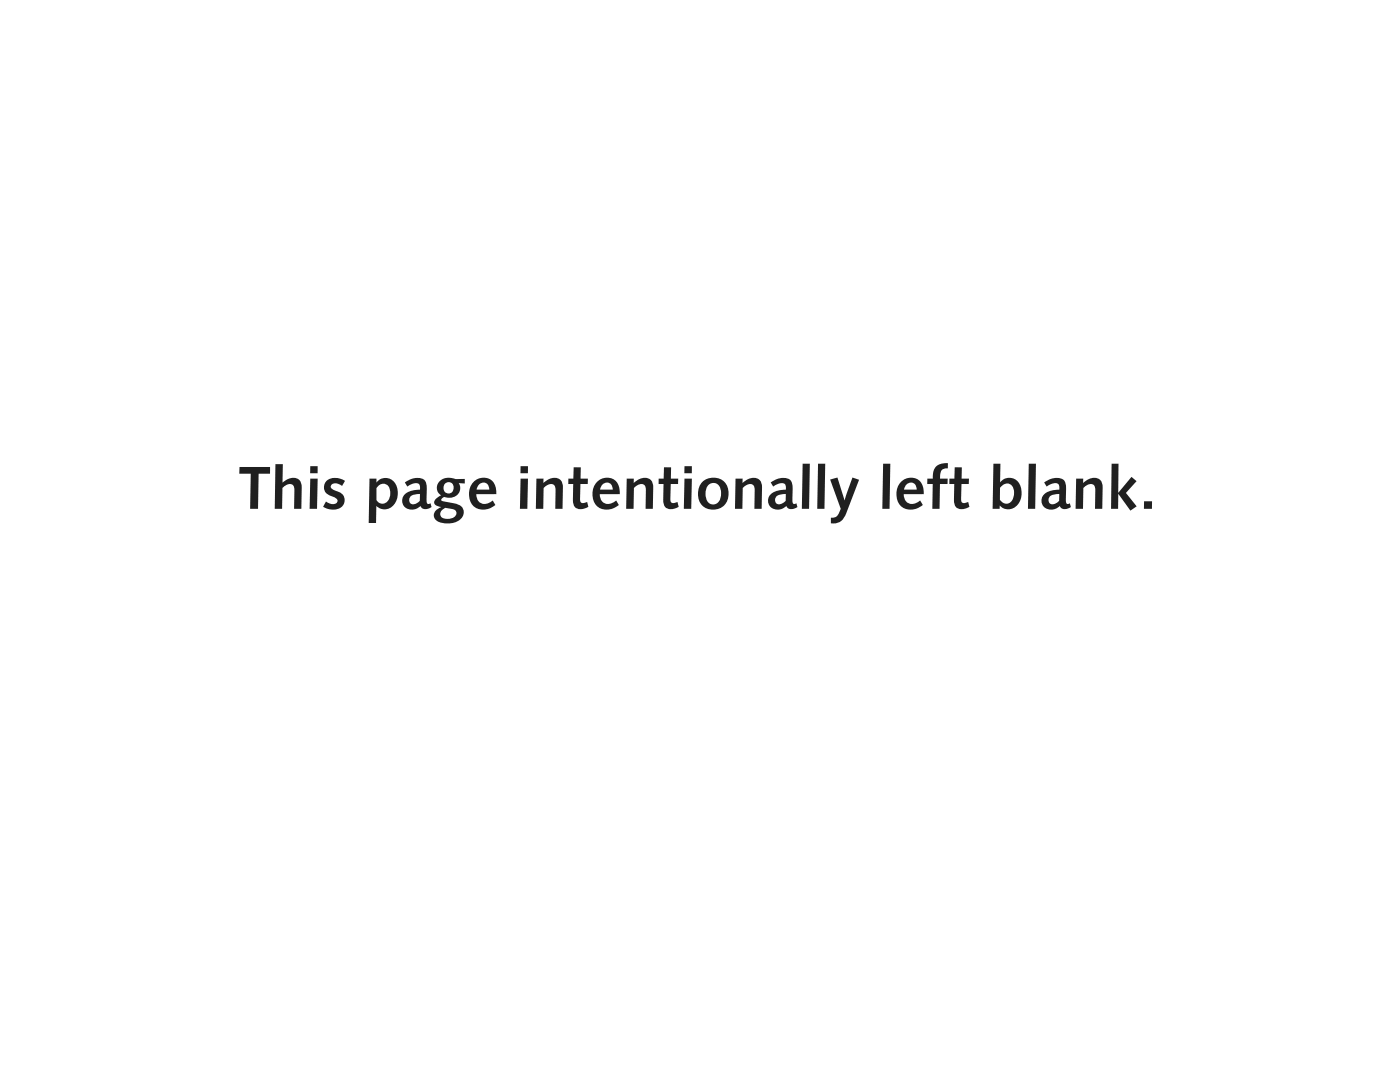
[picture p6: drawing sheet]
<svg xmlns="http://www.w3.org/2000/svg" width="279mm" height="216mm" viewBox="0 0 279 216" stroke-linecap="round" stroke-linejoin="round" font-family="sans-serif">
<g fill="#231f20">
<path d="M47.8 93.2h6.1v1.3h-2.3l-.1 7h-1.6l.1-7h-2.2z"/>
<path d="M55 92.6h1.4v3.7a2.54 2.54 0 0 1 3.4-.5l.4 1-.1 4.7h-1.4l.1-3.7a1.06 1.06 0 0 0-.6-1.2 1.06 1.06 0 0 0-1.3 .3l-.5 .5-.1 4.1h-1.5z"/>
<path d="M65.3 95.9a3.3 3.3 0 0 1 3.6 .1l-.6 1a1.52 1.52 0 0 0-2.3-.1 1.2 1.2 0 0 0 1.3 1.1 1.83 1.83 0 0 1 1.5 2 1.83 1.83 0 0 1-1.9 1.7 3.8 3.8 0 0 1-2.4-.6l.5-1a1.58 1.58 0 0 0 2.3 0 1.2 1.2 0 0 0-1.2-1.1 1.78 1.78 0 0 1-1.4-1.3 1.78 1.78 0 0 1 .6-1.8z"/>
<path d="M107.1 95.5h1.4l-.1 .9a2.56 2.56 0 0 1 3.5-.6l.3 .6 .1 .8v4.3h-1.5l.1-3.7a1.05 1.05 0 0 0-.6-1.2 1.05 1.05 0 0 0-1.3 .3l-.5 .5-.1 4.1h-1.5z"/>
<path d="M114.5 93.2l1.4 .1v2.2h1.4v1.1h-1.5v3a.71 .71 0 0 0 .3 .8 .71 .71 0 0 0 .9-.2h.2l.2 .9a2.29 2.29 0 0 1-2.7 0l-.3-.9v-3.6h-1v-1.1h1z"/>
<path d="M125.1 95.5h1.4v.9a2.56 2.56 0 0 1 3.4-.6l.4 .6 .1 .8-.1 4.3h-1.5l.1-3.7a1.05 1.05 0 0 0-.6-1.2 1.05 1.05 0 0 0-1.3 .3l-.5 .5-.1 4.1h-1.4z"/>
<path d="M132.5 93.2l1.4 .1v2.2h1.5l-.1 1.1h-1.4l-.1 3a.71 .71 0 0 0 .3 .8 .71 .71 0 0 0 .9-.2h.2l.2 .9a2.29 2.29 0 0 1-2.7 0l-.3-.9v-3.6h-1l.1-1.1h.9z"/>
<path d="M146.8 95.5h1.4v.9a2.56 2.56 0 0 1 3.4-.6l.4 .6 .1 .8-.1 4.3h-1.4v-3.7a1.06 1.06 0 0 0-.5-1.2 1.06 1.06 0 0 0-1.4 .3l-.5 .5v4.1h-1.5z"/>
<path d="M160.2 92.5h1.4l-.1 9h-1.5z"/>
<path d="M163.3 92.5h1.4l-.2 9h-1.4z"/>
<path d="M165.7 95.7l1.4-.4 1.4 4.6 1.6-4.6 1.3 .4-2.5 6.6a2.62 2.62 0 0 1-3.1 2.1l.1-1.1a1.4 1.4 0 0 0 1.6-1.1l.3-.7z"/>
<path d="M176.2 92.5h1.5l-.2 9h-1.4z"/>
<path d="M186.8 93.1l1.1-.6 1.3-.1v1a1.3 1.3 0 0 0-1.6 1.6v.5h1.5v1.1h-1.5l-.1 4.9h-1.4v-4.9h-1.1l.1-1.1 1.1-.1a3.3 3.3 0 0 1 .6-2.3z"/>
<path d="M190.5 93.2l1.5 .1-.1 2.2h1.5l-.1 1.1h-1.4l-.1 3a.71 .71 0 0 0 .3 .8 .71 .71 0 0 0 .9-.2h.2l.3 .9a2.29 2.29 0 0 1-2.7 0l-.4-.9v-3.6h-.9v-1.1h1z"/>
<path d="M205.3 92.5h1.4l-.1 9h-1.4z"/>
<path d="M214.8 95.5h1.4v.9a2.56 2.56 0 0 1 3.4-.6l.3 .6 .2 .8-.1 4.3h-1.5l.1-3.7a1.06 1.06 0 0 0-.6-1.2 1.06 1.06 0 0 0-1.3 .3l-.5 .5-.1 4.1h-1.4z"/>
<path d="M221.8 92.5h1.4v5.8l2.6-3.1 1 .8-2.1 2.4 2.1 2.6-1.2 .9-2.4-3.4-.1 3h-1.4z"/>
<path d="M228.3 100h1.6v1.5h-1.6z"/>
<path d="M61.9 93h1.5v1.4h-1.5zM61.9 95.5h1.5l-.1 6h-1.5z"/>
<path d="M75.6 96.9l-.5 .5v2.4a1.42 1.42 0 0 0 1.5 .7 1.42 1.42 0 0 0 1.2-1.2 2.09 2.09 0 0 0-1-2.7l-.6-.1zM73.7 95.5h1.4v.8a2.31 2.31 0 0 1 2.5-.8 2.31 2.31 0 0 1 1.7 1.9 3.2 3.2 0 0 1-2.6 4.2l-.8-.1-.8-.5-.1 3.4h-1.4z"/>
<path d="M81.9 99a.94 .94 0 0 0 0 1.4 .94 .94 0 0 0 1.4-.1l.5-.4v-1.3l-1.3 .2zM80.8 96.3a3.4 3.4 0 0 1 3.9-.5 2.55 2.55 0 0 1 .5 1.9l-.1 2.3a.45 .45 0 0 0 .3 .5 .45 .45 0 0 0 .5-.1l.2 .8a1.41 1.41 0 0 1-2.2-.2 2.15 2.15 0 0 1-3.6-.7 2.03 2.03 0 0 1 1.8-2.4l1.7-.2a.93 .93 0 0 0-.2-1.1 .93 .93 0 0 0-1.1-.1l-1.2 .6z"/>
<path d="M88.4 97.3a1.1 1.1 0 0 0 2.2 0 1.1 1.1 0 0 0-2.2 0zM88.3 101.7a.99 .99 0 0 0-.4 1.2 .99 .99 0 0 0 1.1 .6 1.7 1.7 0 0 0 2.1-1.1l-.2-.6-.7-.2-1.3-.3zM87.8 95.9a3.1 3.1 0 0 1 3.1-.3h1.9v.9l-1.3-.1a1.95 1.95 0 0 1-.1 2.2 1.95 1.95 0 0 1-2.1 .7h-.1a.62 .62 0 0 0-.8-.1 .62 .62 0 0 0-.2 .7l.4 .2a8.1 8.1 0 0 1 3.2 .7 1.79 1.79 0 0 1 .7 1.8 1.79 1.79 0 0 1-1.2 1.4 4.5 4.5 0 0 1-4.3-.2 1.47 1.47 0 0 1 .7-2.5l.4-.1a1.18 1.18 0 0 1-1.4-1.2l.5-.6 .8-.6a1.76 1.76 0 0 1-.2-2.9z"/>
<path d="M95.6 96.7l-.5 1h2.6a1.19 1.19 0 0 0-.7-1.3 1.19 1.19 0 0 0-1.4 .3zM94.4 96.2a2.62 2.62 0 0 1 3.2-.7 2.62 2.62 0 0 1 1.4 2.9v.2h-3.9a1.78 1.78 0 0 0 1 1.8 1.78 1.78 0 0 0 2-.4l.2-.1 .6 .9a3.3 3.3 0 0 1-4.8-.3 3.8 3.8 0 0 1 .3-4.3z"/>
<path d="M103.9 93h1.5v1.4h-1.5zM103.9 95.5h1.5l-.2 6h-1.4z"/>
<path d="M120.3 96.7l-.6 1h2.6a1.19 1.19 0 0 0-.6-1.3 1.19 1.19 0 0 0-1.4 .3zM119.1 96.2a2.62 2.62 0 0 1 3.1-.7 2.62 2.62 0 0 1 1.5 2.9v.2h-4a1.78 1.78 0 0 0 1 1.8 1.78 1.78 0 0 0 2.1-.4l.2-.1 .5 .9a3.3 3.3 0 0 1-4.8-.3 3.8 3.8 0 0 1 .4-4.3z"/>
<path d="M136.6 93h1.5v1.4h-1.5zM136.6 95.5h1.5l-.2 6h-1.4z"/>
<path d="M141.5 96.7a2.75 2.75 0 0 0 .2 3.8 1.57 1.57 0 0 0 2.2-1.6 1.96 1.96 0 0 0-1.5-2.5zM140.1 96.2a3.1 3.1 0 0 1 4-.4 3.1 3.1 0 0 1 1.2 3.7 3.1 3.1 0 0 1-4 2 3.1 3.1 0 0 1-1.9-4z"/>
<path d="M155 99a.94 .94 0 0 0-.1 1.4 .94 .94 0 0 0 1.4-.1l.5-.4v-1.3l-1.3 .2zM153.8 96.3a3.4 3.4 0 0 1 4-.5 2.54 2.54 0 0 1 .4 1.9v2.3a.45 .45 0 0 0 .2 .5 .45 .45 0 0 0 .5-.1l.2 .8a1.41 1.41 0 0 1-2.2-.2 2.15 2.15 0 0 1-3.6-.7 2.03 2.03 0 0 1 1.8-2.4l1.7-.2a.93 .93 0 0 0-.2-1.1 .93 .93 0 0 0-1.1-.1l-1.2 .6z"/>
<path d="M180.9 96.7l-.5 1h2.6a1.19 1.19 0 0 0-.7-1.3 1.19 1.19 0 0 0-1.4 .3zM179.7 96.2a2.62 2.62 0 0 1 3.2-.7 2.62 2.62 0 0 1 1.5 2.9v.2h-4a1.78 1.78 0 0 0 1 1.8 1.78 1.78 0 0 0 2-.4l.2-.1 .6 .9a3.3 3.3 0 0 1-4.8-.3 3.8 3.8 0 0 1 .3-4.3z"/>
<path d="M199.8 97.1l-.2 .2v2.4a1.44 1.44 0 0 0 1.5 .8 1.44 1.44 0 0 0 1.2-1.3 2.08 2.08 0 0 0-1-2.7l-.8 .1zM198.3 92.5h1.4l-.1 3.8a2.39 2.39 0 0 1 2.7-.8 2.39 2.39 0 0 1 1.6 2.4 2.95 2.95 0 0 1-3.3 3.6l-1.1-.6v.6h-1.4z"/>
<path d="M209.5 99a.94 .94 0 0 0 0 1.4 .94 .94 0 0 0 1.4-.1l.5-.4v-1.3l-1.4 .2zM208.4 96.3a3.4 3.4 0 0 1 3.9-.5 2.54 2.54 0 0 1 .5 1.9l-.1 2.3a.45 .45 0 0 0 .2 .5 .45 .45 0 0 0 .6-.1l.2 .8a1.41 1.41 0 0 1-2.2-.2 2.15 2.15 0 0 1-3.6-.7 2.03 2.03 0 0 1 1.8-2.4l1.7-.2a.93 .93 0 0 0-.2-1.1 .93 .93 0 0 0-1.1-.1l-1.2 .6z"/>
</g>
</svg>
